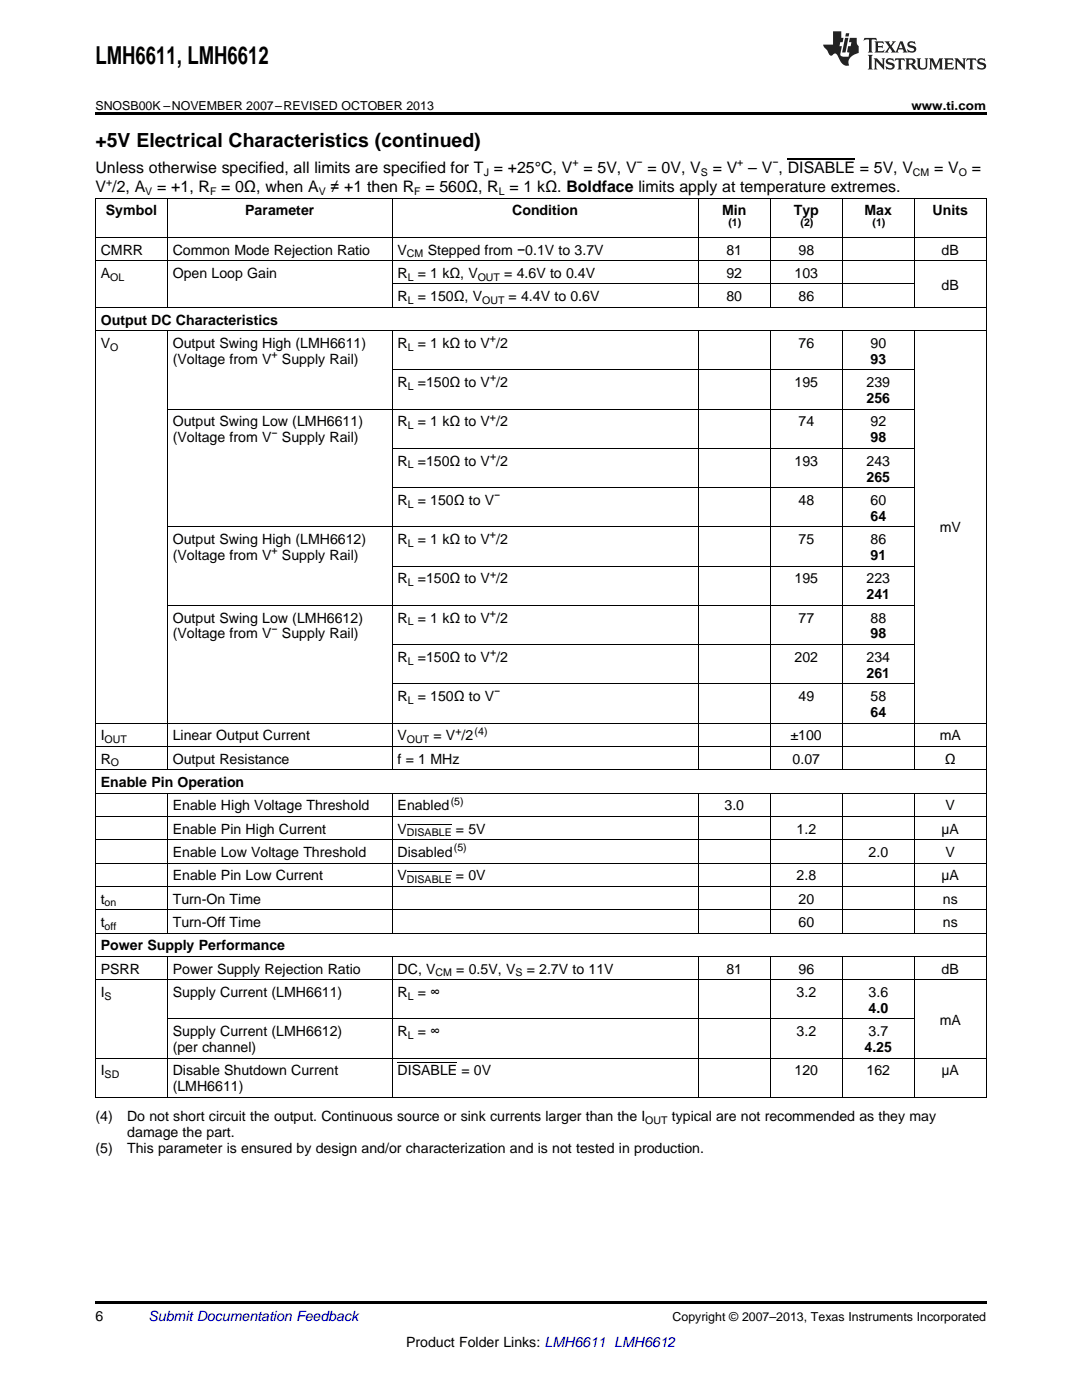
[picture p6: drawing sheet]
<svg xmlns="http://www.w3.org/2000/svg" width="216mm" height="279mm" viewBox="0 0 216 279" stroke-linecap="round" stroke-linejoin="round" font-family="sans-serif">
<defs><g id="words">
<text font-size="4.9" x="19" y="12.8">LMH6611, LMH6612</text>
<text font-size="3.9" x="19" y="29.3">+5V Electrical Characteristics (continued)</text>
<g font-size="3.2">
<text x="19" y="34.4">Unless otherwise specified, all limits are specified for T = +25°C, V = 5V, V = 0V, V</text>
<text x="142.2" y="34.4">= V – V , DISABLE = 5V, V</text>
<text x="186.4" y="34.4">= V</text>
<text x="193.9" y="34.4">=</text>
<text x="19" y="38.3">V /2, A</text>
<text x="31.4" y="38.3">= +1, R</text>
<text x="44.1" y="38.3">= 0Ω, when A</text>
<text x="66" y="38.3">≠ +1 then R = 560Ω, R = 1 kΩ. Boldface limits apply at temperature extremes.</text>
</g>
<g font-size="2.8">
<text x="21.1" y="43">Symbol</text>
<text x="48.9" y="43">Parameter</text>
<text x="102.2" y="43">Condition</text>
<text x="144.1" y="43">Min</text>
<text x="158.4" y="43">Typ</text>
<text x="172.5" y="43">Max</text>
<text x="186.1" y="43">Units</text>
<text x="20.1" y="50.8">CMRR</text>
<text x="34.5" y="50.8">Common Mode Rejection Ratio</text>
<text x="79.3" y="50.8">V</text>
<text x="85.3" y="50.8">Stepped from −0.1V to 3.7V</text>
<text x="145" y="50.8">81</text>
<text x="159.3" y="50.8">98</text>
<text x="187.9" y="50.8">dB</text>
<text x="20.1" y="55.5">A</text>
<text x="34.5" y="55.5">Open Loop Gain</text>
<text x="79.3" y="55.5">R</text>
<text x="83.4" y="55.5">= 1 kΩ, V</text>
<text x="100.6" y="55.5">= 4.6V to 0.4V</text>
<text x="145" y="55.5">92</text>
<text x="158.5" y="55.5">103</text>
<text x="187.9" y="57.8">dB</text>
<text x="20.1" y="64.8">Output DC Characteristics</text>
<text x="79.3" y="60.1">R</text>
<text x="83.4" y="60.1">= 150Ω, V</text>
<text x="101.5" y="60.1">= 4.4V to 0.6V</text>
<text x="145" y="60.1">80</text>
<text x="159.3" y="60.1">86</text>
<text x="20.1" y="69.4">V</text>
<text x="34.5" y="69.4">Output Swing High (LMH6611)</text>
<text x="79.3" y="69.4">R</text>
<text x="83.4" y="69.4">= 1 kΩ to V /2</text>
<text x="159.3" y="69.4">76</text>
<text x="173.7" y="69.4">90</text>
<text x="34.5" y="72.6">(Voltage from V</text>
<text x="56.3" y="72.6">Supply Rail)</text>
<text x="79.3" y="77.3">R</text>
<text x="83.4" y="77.3">=150Ω to V /2</text>
<text x="158.5" y="77.3">195</text>
<text x="172.9" y="77.3">239</text>
<text x="173.7" y="72.6">93</text>
<text x="172.9" y="80.4">256</text>
<text x="34.5" y="85.1">Output Swing Low (LMH6611)</text>
<text x="34.5" y="88.3">(Voltage from V</text>
<text x="56.3" y="88.3">Supply Rail)</text>
<text x="79.3" y="85.1">R</text>
<text x="83.4" y="85.1">= 1 kΩ to V /2</text>
<text x="159.3" y="85.1">74</text>
<text x="173.7" y="85.1">92</text>
<text x="173.7" y="88.3">98</text>
<text x="79.3" y="92.9">R</text>
<text x="83.4" y="92.9">=150Ω to V /2</text>
<text x="158.5" y="92.9">193</text>
<text x="172.9" y="92.9">243</text>
<text x="79.3" y="100.8">R</text>
<text x="83.4" y="100.8">= 150Ω to V</text>
<text x="159.3" y="100.8">48</text>
<text x="172.9" y="96.1">265</text>
<text x="173.7" y="100.8">60</text>
<text x="173.7" y="103.9">64</text>
<text x="187.5" y="106.3">mV</text>
<text x="34.5" y="108.6">Output Swing High (LMH6612)</text>
<text x="34.5" y="111.8">(Voltage from V</text>
<text x="56.3" y="111.8">Supply Rail)</text>
<text x="79.3" y="108.6">R</text>
<text x="83.4" y="108.6">= 1 kΩ to V /2</text>
<text x="159.3" y="108.6">75</text>
<text x="173.7" y="108.6">86</text>
<text x="173.7" y="111.8">91</text>
<text x="79.3" y="116.4">R</text>
<text x="83.4" y="116.4">=150Ω to V /2</text>
<text x="158.5" y="116.4">195</text>
<text x="172.9" y="116.4">223</text>
<text x="172.9" y="119.6">241</text>
<text x="34.5" y="124.2">Output Swing Low (LMH6612)</text>
<text x="79.3" y="124.2">R</text>
<text x="83.4" y="124.2">= 1 kΩ to V /2</text>
<text x="159.3" y="124.2">77</text>
<text x="173.7" y="124.2">88</text>
<text x="34.5" y="127.4">(Voltage from V</text>
<text x="56.3" y="127.4">Supply Rail)</text>
<text x="173.7" y="127.4">98</text>
<text x="79.3" y="132.1">R</text>
<text x="83.4" y="132.1">=150Ω to V /2</text>
<text x="158.5" y="132.1">202</text>
<text x="172.9" y="132.1">234</text>
<text x="172.9" y="135.3">261</text>
<text x="79.3" y="139.9">R</text>
<text x="83.4" y="139.9">= 150Ω to V</text>
<text x="159.3" y="139.9">49</text>
<text x="173.7" y="139.9">58</text>
<text x="173.7" y="143.1">64</text>
<text x="20.1" y="147.7">I</text>
<text x="34.5" y="147.7">Linear Output Current</text>
<text x="79.3" y="147.7">V</text>
<text x="86.5" y="147.7">= V /2</text>
<text x="157.8" y="147.7">±100</text>
<text x="187.5" y="147.7">mA</text>
<text x="20.1" y="152.4">R</text>
<text x="34.5" y="152.4">Output Resistance</text>
<text x="79.3" y="152.4">f = 1 MHz</text>
<text x="158.2" y="152.4">0.07</text>
<text x="188.5" y="152.4">Ω</text>
<text x="20.1" y="157.1">Enable Pin Operation</text>
<text x="34.5" y="161.7">Enable High Voltage Threshold</text>
<text x="79.3" y="161.7">Enabled</text>
<text x="144.6" y="161.7">3.0</text>
<text x="188.7" y="161.7">V</text>
<text x="34.5" y="166.4">Enable Pin High Current</text>
<text x="79.3" y="166.4">V</text>
<text x="91" y="166.4">= 5V</text>
<text x="159" y="166.4">1.2</text>
<text x="187.9" y="166.4">µA</text>
<text x="34.5" y="171">Enable Low Voltage Threshold</text>
<text x="79.3" y="171">Disabled</text>
<text x="173.3" y="171">2.0</text>
<text x="188.7" y="171">V</text>
<text x="34.5" y="175.7">Enable Pin Low Current</text>
<text x="79.3" y="175.7">V</text>
<text x="91" y="175.7">= 0V</text>
<text x="159" y="175.7">2.8</text>
<text x="187.9" y="175.7">µA</text>
<text x="20.1" y="180.3">t</text>
<text x="20.1" y="185">t</text>
<text x="34.5" y="180.3">Turn-On Time</text>
<text x="34.5" y="185">Turn-Off Time</text>
<text x="159.3" y="180.3">20</text>
<text x="159.3" y="185">60</text>
<text x="188.1" y="180.3">ns</text>
<text x="188.1" y="185">ns</text>
<text x="20.1" y="189.7">Power Supply Performance</text>
<text x="20.1" y="194.3">PSRR</text>
<text x="34.5" y="194.3">Power Supply Rejection Ratio</text>
<text x="79.3" y="194.3">DC, V</text>
<text x="91.1" y="194.3">= 0.5V, V</text>
<text x="105.1" y="194.3">= 2.7V to 11V</text>
<text x="145" y="194.3">81</text>
<text x="159.3" y="194.3">96</text>
<text x="187.9" y="194.3">dB</text>
<text x="20.1" y="199">I</text>
<text x="34.5" y="199">Supply Current (LMH6611)</text>
<text x="79.3" y="199">R</text>
<text x="83.4" y="199">= ∞</text>
<text x="159" y="199">3.2</text>
<text x="173.3" y="199">3.6</text>
<text x="173.3" y="202.1">4.0</text>
<text x="34.5" y="206.8">Supply Current (LMH6612)</text>
<text x="34.5" y="210">(per channel)</text>
<text x="79.3" y="206.8">R</text>
<text x="83.4" y="206.8">= ∞</text>
<text x="159" y="206.8">3.2</text>
<text x="172.5" y="210">4.25</text>
<text x="173.3" y="206.8">3.7</text>
<text x="187.5" y="204.5">mA</text>
<text x="20.1" y="214.6">I</text>
<text x="34.5" y="214.6">Disable Shutdown Current</text>
<text x="79.3" y="214.6">DISABLE = 0V</text>
<text x="158.5" y="214.6">120</text>
<text x="172.9" y="214.6">162</text>
<text x="187.9" y="214.6">μA</text>
<text x="34.5" y="217.8">(LMH6611)</text>
<text x="19" y="223.7">(4)</text>
<text x="25.4" y="223.7">Do not short circuit the output. Continuous source or sink currents larger than the I</text>
<text x="25.4" y="226.8">damage the part.</text>
<text x="134.1" y="223.7">typical are not recommended as they may</text>
<text x="19" y="230">(5)</text>
<text x="25.4" y="230">This parameter is ensured by design and/or characterization and is not tested in production.</text>
<text x="19" y="263.6">6</text>
<text x="81" y="268.9">Product Folder Links: LMH6611 LMH6612</text>
</g>
<text font-size="2.8" fill="#0000c8" x="29.6" y="263.6">Submit Documentation Feedback</text>
<g font-size="2.5">
<text x="19" y="21.9">SNOSB00K –NOVEMBER 2007–REVISED OCTOBER 2013</text>
<text x="181.9" y="21.9">www.ti.com</text>
<text x="134.2" y="263.6">Copyright © 2007–2013, Texas Instruments Incorporated</text>
</g>
<g font-size="2.1">
<text x="96.5" y="35.1">J</text>
<text x="114.2" y="33.2">+</text>
<text x="127" y="33.2">−</text>
<text x="139.8" y="35.1">S</text>
<text x="147.1" y="33.2">+</text>
<text x="154.1" y="33.2">−</text>
<text x="182.2" y="35.1">CM</text>
<text x="191.3" y="35.1">O</text>
<text x="21.2" y="37">+</text>
<text x="29" y="38.9">V</text>
<text x="41.9" y="38.9">F</text>
<text x="63.6" y="38.9">V</text>
<text x="82.7" y="38.9">F</text>
<text x="99.5" y="38.9">L</text>
<text x="145.3" y="45">(1)</text>
<text x="159.7" y="45">(2)</text>
<text x="174.1" y="45">(1)</text>
<text x="81.2" y="51.4">CM</text>
<text x="22" y="56">OL</text>
<text x="81.4" y="56">L</text>
<text x="95.3" y="56">OUT</text>
<text x="81.4" y="60.7">L</text>
<text x="96.2" y="60.7">OUT</text>
<text x="22" y="70">O</text>
<text x="54.2" y="71.5">+</text>
<text x="81.4" y="70">L</text>
<text x="97.8" y="68.3">+</text>
<text x="81.4" y="77.8">L</text>
<text x="97.8" y="76.1">+</text>
<text x="97.8" y="84">+</text>
<text x="54.2" y="87.1">−</text>
<text x="81.4" y="85.7">L</text>
<text x="81.4" y="93.5">L</text>
<text x="97.8" y="91.8">+</text>
<text x="81.4" y="101.3">L</text>
<text x="98.6" y="99.6">−</text>
<text x="97.8" y="107.5">+</text>
<text x="54.2" y="110.6">+</text>
<text x="81.4" y="109.1">L</text>
<text x="81.4" y="117">L</text>
<text x="97.8" y="115.3">+</text>
<text x="81.4" y="124.8">L</text>
<text x="97.8" y="123.1">+</text>
<text x="54.2" y="126.3">−</text>
<text x="97.8" y="131">+</text>
<text x="81.4" y="132.6">L</text>
<text x="81.4" y="140.5">L</text>
<text x="98.6" y="138.8">−</text>
<text x="20.9" y="148.3">OUT</text>
<text x="81.2" y="148.3">OUT</text>
<text x="90.9" y="146.6">+</text>
<text x="94.7" y="146.6">(4)</text>
<text x="22.1" y="153">O</text>
<text x="89.9" y="160.6">(5)</text>
<text x="81.2" y="166.9">DISABLE</text>
<text x="90.6" y="169.9">(5)</text>
<text x="81.2" y="176.2">DISABLE</text>
<text x="20.9" y="180.9">on</text>
<text x="20.9" y="185.6">off</text>
<text x="86.9" y="194.9">CM</text>
<text x="102.8" y="194.9">S</text>
<text x="20.9" y="199.5">S</text>
<text x="81.4" y="199.5">L</text>
<text x="81.4" y="207.4">L</text>
<text x="20.9" y="215.2">SD</text>
<text x="128.8" y="224.2">OUT</text>
</g>
</g></defs>
<path d="M19 22.5h177.8v.5h-177.8zM19 259.7h177.8v.5h-177.8z" fill="#000"/>
<g fill="none" stroke="#000" stroke-width=".2">
<path d="M19 39.5h177.8M19.1 39.6v179.5M33.4 39.6v21.8M78.2 39.6v21.8M139.3 39.6v21.8M153.7 39.6v21.8M168 39.6v21.8M182.4 39.6v21.8M196.8 39.6v179.5M19 52h177.8M19 47.4h177.8M78.3 56.7h104.2"/>
<path d="M19 66h177.8M19 61.3h177.8M33.4 66v87.7M78.2 66v87.7M78.3 73.8h104.2M139.3 66v87.7M153.7 66v87.7M168 66v87.7M182.4 66v87.7M33.4 81.7h149.1M78.3 97.3h104.2M78.3 89.5h104.2"/>
<path d="M33.4 105.1h149.1M78.3 113h104.2M33.4 120.8h149.1M78.3 136.5h104.2M78.3 128.6h104.2M19 158.3h177.8M19 153.6h177.8M19 149h177.8M19 144.3h177.8M33.4 158.3v28M78.2 158.3v28M139.3 158.3v28"/>
<path d="M153.7 158.3v28M168 158.3v28M182.4 158.3v28M19 176.9h177.8M19 172.2h177.8M19 167.6h177.8M19 162.9h177.8M19 195.5h177.8M19 190.9h177.8M19 186.2h177.8M19 181.6h177.8M33.4 190.9v28.2"/>
<path d="M78.2 190.9v28.2M139.3 190.9v28.2M153.7 190.9v28.2M168 190.9v28.2M182.4 190.9v28.2M19 219h177.8M19 211.2h177.8M33.4 203.4h149.1"/>
</g>
<g fill="#231f20">
<path d="M172.5 7.6l-.1 .5 .4-.2h.6v.1v2.1l-.2 .4h.9l-.2-.4v-2.1l.1-.1h.5l.5 .2-.2-.5zM174.5 8.3l.2 .3v1.5l-.2 .4h1.8l.2-.6a1.04 1.04 0 0 1-1.3 .2v-.7h.6l.3 .2v-.6l-.3 .2h-.6v-.6l.8-.1 .4 .3-.2-.5zM176.5 8.3l.9 1.1-.9 1.1h.8l-.2-.2 .4-.7 .5 .7-.2 .2h1.5l-.2-.2 .2-.4h.9l.1 .4-.2 .2h1l-.3-.3-.7-1.9h-.5l-.9 2-.8-1 .9-1h-.8l.1 .3-.4 .5-.3-.6 .1-.2zM179.7 8.6l.4 1h-.7zM181.3 8.4a.63 .63 0 0 0-.2 .7 .63 .63 0 0 0 .6 .4l.6 .2 .1 .2a.75 .75 0 0 1-.7 .4 .75 .75 0 0 1-.6-.5l.1 .7 .1-.1a1.11 1.11 0 0 0 1.5-.6 1.13 1.13 0 0 0-1.2-.8l-.1-.4a1.04 1.04 0 0 1 1.2 .2l-.2-.5-.2 .1-.4-.2zM173.2 10.9l.2 .4v2.2l-.2 .4h1l-.3-.4v-2.2l.3-.4zM174.3 11.6l.3 .4v1.5l-.3 .4h.8l-.2-.4v-1.3l1.5 1.7v-1.9l.2-.4h-.7l.2 .4v.9l-1.1-1.3zM177 11.8a.62 .62 0 0 0-.2 .7 .62 .62 0 0 0 .6 .4l.6 .1 .1 .3a.76 .76 0 0 1-.7 .3 .76 .76 0 0 1-.7-.4l.2 .7 .1-.1a1.11 1.11 0 0 0 1.5-.6 1.13 1.13 0 0 0-1.2-.8l-.1-.4a1.04 1.04 0 0 1 1.2 .2l-.2-.6-.2 .1-.5-.1zM178.7 11.6l-.2 .6a.61 .61 0 0 1 .8-.3v1.6l-.2 .4h.9l-.2-.4v-1.6a.63 .63 0 0 1 .7 .3l-.1-.6zM180.6 11.6l.3 .4v1.5l-.3 .4h1l-.2-.2-.1-.8 .6 .2a.76 .76 0 0 0 1.2 .7l-1-1a.58 .58 0 0 0 .6-.5 .58 .58 0 0 0-.5-.6zM181.4 11.9h.1a.45 .45 0 0 1 .5 .1 .45 .45 0 0 1 .1 .5l-.8 .2zM182.9 11.6l.2 .2a2.17 2.17 0 0 0 .3 1.9 .99 .99 0 0 0 1.6-.6v-1.1l.2-.4h-.7l.2 .2a1.92 1.92 0 0 1-.2 1.8 .6 .6 0 0 1-.9-.5v-1.1l.2-.4zM185.4 11.6l.2 .4v1.5l-.2 .4h.7l-.2-.4v-1.4l.8 1.8 .8-1.8v1.4l-.2 .4h.9l-.2-.4v-1.5l.2-.4h-.8l-.6 1.5-.6-1.5zM188.4 11.6l.2 .4v1.5l-.2 .4h1.8l.1-.6a1.04 1.04 0 0 1-1.2 .1v-.6h.5l.4 .2v-.6l-.4 .2h-.5v-.7h.8l.3 .3-.1-.6zM190.5 11.6l.2 .4v1.5l-.2 .4h.7l-.2-.4v-1.3l1.5 1.7v-1.9l.2-.4h-.7l.2 .4v.9l-1.1-1.3zM192.9 11.6l-.1 .6a.61 .61 0 0 1 .7-.3l.1 1.6-.3 .4h1l-.3-.4 .1-1.6a.63 .63 0 0 1 .7 .3l-.1-.6zM195.2 11.8a.62 .62 0 0 0-.2 .7 .62 .62 0 0 0 .6 .4l.6 .1 .1 .3a.76 .76 0 0 1-.7 .3 .76 .76 0 0 1-.6-.4l.1 .7 .1-.1a1.11 1.11 0 0 0 1.6-.6 1.13 1.13 0 0 0-1.3-.8l-.1-.4a1.04 1.04 0 0 1 1.2 .2l-.1-.6-.2 .1-.5-.1z"/>
<path d="M166.2 6.3v2.6h-1.9v.4l.8 .9a.91 .91 0 0 0 1 .8 .56 .56 0 0 1 .5-.3 .56 .56 0 0 1 .5 .3l.4 .8a1.53 1.53 0 0 0 1.9 1.2 1.54 1.54 0 0 1 1-2.1l.9-.3v-1.4a1.52 1.52 0 0 1-.4-1.6h-1.3l-.2 .8h.5l-.2 .8h-.5l-.1 1v.2l.4 .1-.2 .8a1.93 1.93 0 0 1-1.6-.3l.3-1.8h-.5l.2-.8h.4l.2-.8h-.4v-1.3zM168.6 7.6l-.6 2.9h.7l.6-2.9zM168.8 6.6l-.1 .7h.6l.2-.7z"/>
</g>
<path d="M81.2 173.9h8.9M81.2 164.6h8.9M79.3 212.1h11.9" fill="none" stroke="#000" stroke-width=".2"/>
<path d="M157.2 31.6h13.4" fill="none" stroke="#000" stroke-width=".21"/>
<use href="#words"/>
</svg>
